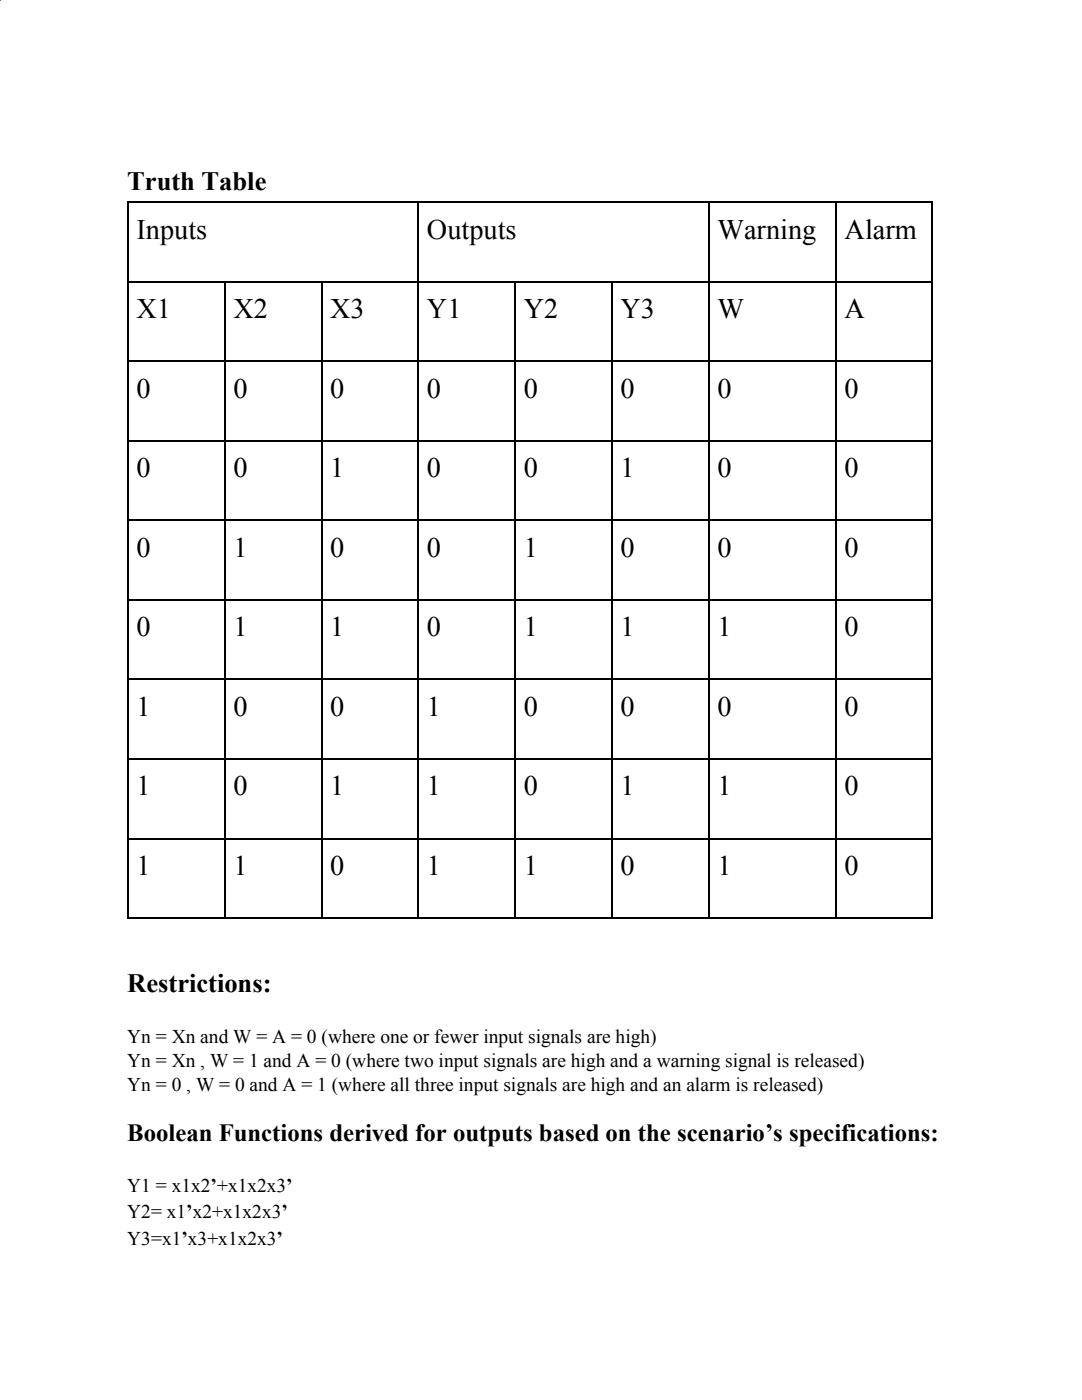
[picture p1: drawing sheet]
<svg xmlns="http://www.w3.org/2000/svg" width="216mm" height="279mm" viewBox="0 0 216 279" stroke-linecap="round" stroke-linejoin="round" font-family="sans-serif">
<defs><g id="words">
<g font-size="5.6">
<text x="27.3" y="47.6">Inputs</text>
<text x="85.2" y="47.6">Outputs</text>
<text x="143.1" y="47.6">Warning</text>
<text x="168.5" y="47.6">Alarm</text>
<text x="27.3" y="63.5">X1</text>
<text x="46.6" y="63.5">X2</text>
<text x="65.9" y="63.5">X3</text>
<text x="85.2" y="63.5">Y1</text>
<text x="104.5" y="63.5">Y2</text>
<text x="123.8" y="63.5">Y3</text>
<text x="143.1" y="63.5">W</text>
<text x="168.5" y="63.5">A</text>
<text x="27.3" y="79.4">0</text>
<text x="46.6" y="79.4">0</text>
<text x="65.9" y="79.4">0</text>
<text x="85.2" y="79.4">0</text>
<text x="104.5" y="79.4">0</text>
<text x="123.8" y="79.4">0</text>
<text x="143.1" y="79.4">0</text>
<text x="168.5" y="79.4">0</text>
<text x="27.3" y="95.2">0</text>
<text x="46.6" y="95.2">0</text>
<text x="65.9" y="95.2">1</text>
<text x="85.2" y="95.2">0</text>
<text x="104.5" y="95.2">0</text>
<text x="123.8" y="95.2">1</text>
<text x="143.1" y="95.2">0</text>
<text x="168.5" y="95.2">0</text>
<text x="27.3" y="111.1">0</text>
<text x="46.6" y="111.1">1</text>
<text x="65.9" y="111.1">0</text>
<text x="85.2" y="111.1">0</text>
<text x="104.5" y="111.1">1</text>
<text x="123.8" y="111.1">0</text>
<text x="143.1" y="111.1">0</text>
<text x="168.5" y="111.1">0</text>
<text x="27.3" y="127">0</text>
<text x="46.6" y="127">1</text>
<text x="65.9" y="127">1</text>
<text x="85.2" y="127">0</text>
<text x="104.5" y="127">1</text>
<text x="123.8" y="127">1</text>
<text x="143.1" y="127">1</text>
<text x="168.5" y="127">0</text>
<text x="27.3" y="142.9">1</text>
<text x="46.6" y="142.9">0</text>
<text x="65.9" y="142.9">0</text>
<text x="85.2" y="142.9">1</text>
<text x="104.5" y="142.9">0</text>
<text x="123.8" y="142.9">0</text>
<text x="143.1" y="142.9">0</text>
<text x="168.5" y="142.9">0</text>
<text x="27.3" y="158.8">1</text>
<text x="46.6" y="158.8">0</text>
<text x="65.9" y="158.8">1</text>
<text x="85.2" y="158.8">1</text>
<text x="104.5" y="158.8">0</text>
<text x="123.8" y="158.8">1</text>
<text x="143.1" y="158.8">1</text>
<text x="168.5" y="158.8">0</text>
<text x="27.3" y="174.6">1</text>
<text x="46.6" y="174.6">1</text>
<text x="65.9" y="174.6">0</text>
<text x="85.2" y="174.6">1</text>
<text x="104.5" y="174.6">1</text>
<text x="123.8" y="174.6">0</text>
<text x="143.1" y="174.6">1</text>
<text x="168.5" y="174.6">0</text>
</g>
<g font-size="5.3">
<text x="25.4" y="37.8">Truth Table</text>
<text x="25.4" y="197.9">Restrictions:</text>
</g>
<text font-size="4.9" x="25.4" y="227.8">Boolean Functions derived for outputs based on the scenario’s specifications:</text>
<g font-size="3.9">
<text x="25.4" y="208.2">Yn = Xn and W = A = 0 (where one or fewer input signals are high)</text>
<text x="25.4" y="213">Yn = Xn , W = 1 and A = 0 (where two input signals are high and a warning signal is released)</text>
<text x="25.4" y="217.8">Yn = 0 , W = 0 and A = 1 (where all three input signals are high and an alarm is released)</text>
<text x="25.4" y="237.9">Y1 = x1x2’+x1x2x3’</text>
<text x="25.4" y="243.2">Y2= x1’x2+x1x2x3’</text>
<text x="25.4" y="248.4">Y3=x1’x3+x1x2x3’</text>
</g>
</g></defs>
<g fill="none" stroke="#000" stroke-width=".26">
<path d="M25.4 56.2h160.6M25.4 40.3h160.6M25.5 40.2v143.2M44.8 56.1v127.3M64.2 56.1v127.3M83.5 40.2v143.2M102.8 56.1v127.3M122.1 56.1v127.3M141.4 40.2v143.2M166.8 40.2v143.2M185.9 40.2v143.2M25.4 72.1h160.6"/>
<path d="M25.4 88h160.6M25.4 119.7h160.6M25.4 103.8h160.6M25.4 135.6h160.6M25.4 151.5h160.6M25.4 167.3h160.6M25.4 183.2h160.6"/>
</g>
<use href="#words"/>
</svg>
